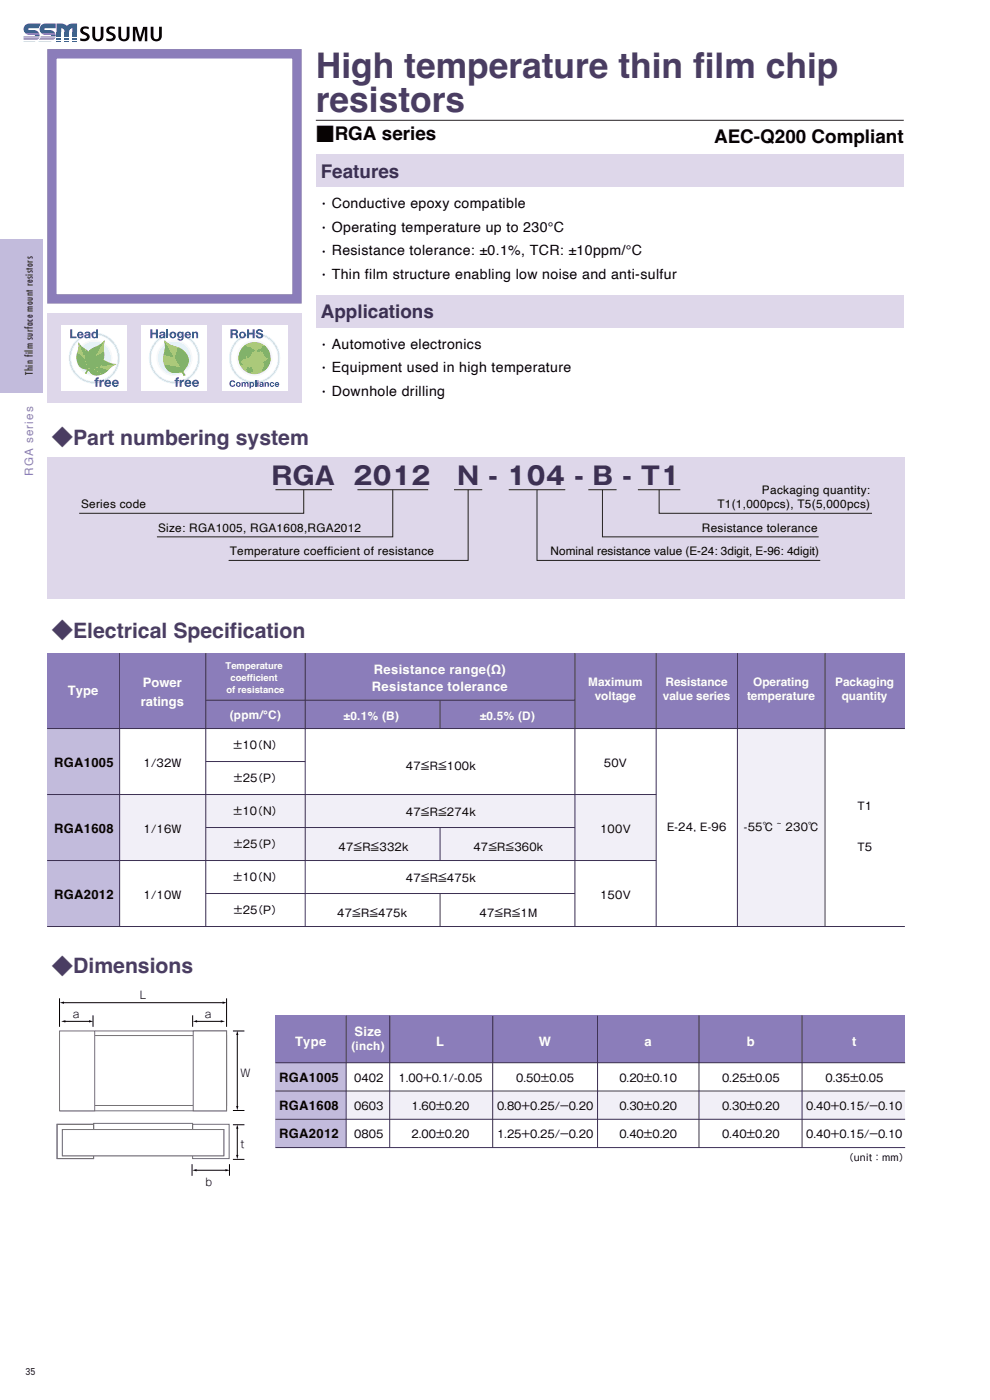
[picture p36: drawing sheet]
<svg xmlns="http://www.w3.org/2000/svg" width="210mm" height="297mm" viewBox="0 0 210 297" stroke-linecap="round" stroke-linejoin="round" font-family="sans-serif">
<defs><g id="words">
<g font-size="7.5" fill="#4a3d62">
<text x="67" y="16.7">High temperature thin film chip</text>
<text x="67" y="23.9">resistors</text>
</g>
<g font-size="5.3" fill="#3c3052">
<text x="57.7" y="102.8">RGA</text>
<text x="75" y="102.8">2012</text>
<text x="97.1" y="102.8">N - 104 - B - T1</text>
</g>
<g font-size="4.5" fill="#4a3d62">
<text x="11" y="94.4">◆Part numbering system</text>
<text x="11" y="135.3">◆Electrical Specification</text>
<text x="11" y="206.6">◆Dimensions</text>
</g>
<g font-size="4" fill="#080302">
<text x="67" y="29.9">■RGA series</text>
<text x="151.5" y="30.3">AEC-Q200 Compliant</text>
</g>
<g font-size="4" fill="#3c3052">
<text x="68" y="37.7">Features</text>
<text x="68" y="67.5">Applications</text>
</g>
<g font-size="3" fill="#080302">
<text x="67.2" y="44.4">・Conductive epoxy compatible</text>
<text x="67.2" y="49.4">・Operating temperature up to 230°C</text>
<text x="67.2" y="54.4">・Resistance tolerance: ±0.1%, TCR: ±10ppm/°C</text>
<text x="67.2" y="59.4">・Thin film structure enabling low noise and anti-sulfur</text>
<text x="67.2" y="74.2">・Automotive electronics</text>
<text x="67.2" y="79.2">・Equipment used in high temperature</text>
<text x="67.2" y="84.2">・Downhole drilling</text>
</g>
<g font-size="2.8" fill="#fff">
<text x="79.3" y="143">Resistance range(Ω)</text>
<text x="14.4" y="147.5">Type</text>
<text x="29.9" y="149.7">ratings</text>
<text x="30.3" y="145.7">Power</text>
<text x="78.9" y="146.5">Resistance tolerance</text>
<text x="62.6" y="221.8">Type</text>
<text x="75.2" y="219.8">Size</text>
<text x="92.5" y="221.8">L</text>
<text x="114.3" y="221.8">W</text>
<text x="136.7" y="221.8">a</text>
<text x="158.4" y="221.8">b</text>
<text x="180.8" y="221.8">t</text>
</g>
<g font-size="2.8" fill="#080302">
<text x="11.5" y="162.8">RGA1005</text>
<text x="11.5" y="176.8">RGA1608</text>
<text x="11.5" y="190.8">RGA2012</text>
<text x="59.2" y="229.5">RGA1005</text>
<text x="59.2" y="235.5">RGA1608</text>
<text x="59.2" y="241.5">RGA2012</text>
</g>
<text font-size="2.5" fill="#8c7ebb" x="7" y="100.9" transform="rotate(-90 7 100.9)">RGA series</text>
<g font-size="2.5" fill="#080302">
<text x="17.2" y="107.8">Series code</text>
<text x="152.2" y="107.8">T1(1,000pcs), T5(5,000pcs)</text>
<text x="161.6" y="104.8">Packaging quantity:</text>
<text x="33.5" y="112.8">Size: RGA1005, RGA1608,RGA2012</text>
<text x="148.9" y="112.8">Resistance tolerance</text>
<text x="48.7" y="117.8">Temperature coefficient of resistance</text>
<text x="116.8" y="117.8">Nominal resistance value (E-24: 3digit, E-96: 4digit)</text>
</g>
<g font-size="2.5" fill="#fff">
<text x="124.8" y="145.5">Maximum</text>
<text x="126.2" y="148.5">voltage</text>
<text x="140.6" y="148.5">value series</text>
<text x="141.2" y="145.5">Resistance</text>
<text x="158.5" y="148.5">temperature</text>
<text x="159.8" y="145.5">Operating</text>
<text x="177.2" y="145.5">Packaging</text>
<text x="178.5" y="148.5">quantity</text>
<text x="48.7" y="152.4">(ppm/°C)</text>
<text x="72.9" y="152.8">±0.1% (B)</text>
<text x="101.8" y="152.8">±0.5% (D)</text>
<text x="74.5" y="222.8">(inch)</text>
</g>
<g font-size="2.3" fill="#080302">
<text x="49.3" y="159">±10</text>
<text x="53.5" y="159">（N）</text>
<text x="30.4" y="162.8">1/32W</text>
<text x="49.4" y="166">±25</text>
<text x="53.5" y="166">（P）</text>
<text x="86.1" y="163.3">47≦R≦100k</text>
<text x="128.1" y="162.8">50V</text>
<text x="49.3" y="173">±10</text>
<text x="53.5" y="173">（N）</text>
<text x="86.1" y="173.2">47≦R≦274k</text>
<text x="181.9" y="171.8">T1</text>
<text x="30.4" y="176.8">1/16W</text>
<text x="49.4" y="180">±25</text>
<text x="53.5" y="180">（P）</text>
<text x="127.3" y="176.8">100V</text>
<text x="141.5" y="176.2">E-24, E-96</text>
<text x="157.8" y="176.2">-55℃ ̃ 230℃</text>
<text x="71.8" y="180.4">47≦R≦332k</text>
<text x="100.4" y="180.4">47≦R≦360k</text>
<text x="181.9" y="180.6">T5</text>
<text x="30.4" y="190.8">1/10W</text>
<text x="49.3" y="187">±10</text>
<text x="53.5" y="187">（N）</text>
<text x="86.1" y="187.2">47≦R≦475k</text>
<text x="127.3" y="190.8">150V</text>
<text x="49.4" y="194">±25</text>
<text x="53.5" y="194">（P）</text>
<text x="71.5" y="194.5">47≦R≦475k</text>
<text x="101.7" y="194.5">47≦R≦1M</text>
<text x="15.5" y="216">a</text>
<text x="29.7" y="211.9">L</text>
<text x="43.4" y="216">a</text>
<text x="51" y="228.4">W</text>
<text x="75.1" y="229.5">0402</text>
<text x="84.5" y="229.5">1.00+0.1/-0.05</text>
<text x="109.5" y="229.5">0.50±0.05</text>
<text x="131.4" y="229.5">0.20±0.10</text>
<text x="153.2" y="229.5">0.25±0.05</text>
<text x="175.1" y="229.5">0.35±0.05</text>
<text x="75.1" y="235.5">0603</text>
<text x="87.3" y="235.5">1.60±0.20</text>
<text x="105.4" y="235.5">0.80＋0.25/－0.20</text>
<text x="131.4" y="235.5">0.30±0.20</text>
<text x="153.2" y="235.5">0.30±0.20</text>
<text x="171" y="235.5">0.40＋0.15/－0.10</text>
<text x="51" y="243.5">t</text>
<text x="75.1" y="241.5">0805</text>
<text x="87.3" y="241.5">2.00±0.20</text>
<text x="105.4" y="241.5">1.25＋0.25/－0.20</text>
<text x="131.4" y="241.5">0.40±0.20</text>
<text x="153.2" y="241.5">0.40±0.20</text>
<text x="171" y="241.5">0.40＋0.15/－0.10</text>
<text x="43.6" y="251.6">b</text>
</g>
<g font-size="2.1" fill="#231f20">
<text x="7" y="79.6" transform="rotate(-90 7 79.6)">Thin film surface mount resistors</text>
<text x="5.4" y="291.7">35</text>
</g>
<g font-size="2" fill="#fff">
<text x="47.9" y="141.9">Temperature</text>
<text x="48" y="146.9">of resistance</text>
<text x="48.9" y="144.4">coefficient</text>
</g>
<text font-size="2" fill="#080302" x="179.1" y="246.3">（unit：mm）</text>
</g></defs>
<path d="M10 97h181.9v30h-181.9z" fill="#ded7ea"/>
<path d="M11 11.4h52v52h-52z" fill="#fff"/>
<path d="M11 11.4h52v52h-52z" fill="none" stroke="#8b7dba" stroke-width="2" stroke-linecap="butt"/>
<path d="M10 66.5h54v19h-54z" fill="#ded7ea"/>
<g fill="#f1eff7">
<path d="M25.4 168.6h113.8v14h-113.8z"/>
<path d="M156.4 154.6h18.6v42h-18.6z"/>
</g>
<path d="M10 154.6h15.3v42h-15.3z" fill="#c2bbdc"/>
<path d="M10 168.6h129.2M10 182.6h129.2M10 196.6h181.9" fill="none" stroke="#3c3052" stroke-width=".21"/>
<path d="M10 138.6h181.9v16h-181.9z" fill="#8b7dba"/>
<path d="M25.4 138.6v58M43.6 138.6v58M64.7 138.6v58M122 138.6v58M139.2 138.6v58M156.4 138.6v58M175 138.6v58M10 154.6h181.9M43.6 148.6h78.4M93.3 148.6v6" fill="none" stroke="#3c3052" stroke-width=".21"/>
<g fill="#ded7ea">
<path d="M67 32.7h124.7v7h-124.7z"/>
<path d="M67 62.6h124.7v7h-124.7z"/>
</g>
<path d="M58.4 225.5h133.6v6h-133.6z" fill="#fff"/>
<path d="M58.4 231.5h133.6v6h-133.6z" fill="#f1eff7"/>
<path d="M58.4 237.5h133.6v6h-133.6z" fill="#fff"/>
<path d="M58.4 215.4h133.6v10.1h-133.6z" fill="#8b7dba"/>
<path d="M58.4 225.5h15v18h-15z" fill="#c2bbdc"/>
<g fill="none" stroke="#3c3052" stroke-width=".21">
<path d="M43.6 175.6h78.4M43.6 161.6h21.1M93.3 175.6v7M43.6 189.6h78.4M93.3 189.6v7M73.4 215.4v28M82.7 215.4v28M104.5 215.5v28M126.8 215.4v28M148.3 215.4v28M170.1 215.4v28M58.4 225.4h133.6"/>
<path d="M58.4 231.5h133.6M58.4 237.5h133.6M58.4 243.5h133.6"/>
</g>
<path d="M58.4 103.9h12M64.4 103.9v5h-47.6M75.8 103.9h15M83.3 103.9v10h-50M96.3 103.9h6M99.3 103.9v15h-50.8M107.9 103.9h12M113.9 103.9v15h60.1M124.8 103.9h6M127.8 103.9v10h45.9M135.3 103.9h9M139.8 103.9v5h45.2" fill="none" stroke="#231f20" stroke-width=".21"/>
<path d="M12.8 219.7h35.3v14.8h-35.3zM12.8 218.7h35.3v17h-35.3z" fill="none" stroke="#737276" stroke-width=".21"/>
<path d="M12.6 218.6h7.5v17.1h-7.5z" fill="#fff"/>
<path d="M12.6 218.7h7.5v17h-7.5z" fill="none" stroke="#737276" stroke-width=".21"/>
<path d="M41 218.6h7.1v17h-7.1z" fill="#fff"/>
<path d="M41 218.7h7.1v17h-7.1zM13.2 239.6h34.3v5.6h-34.3zM40.9 238.5h7.7v7.3h-7.7z" fill="none" stroke="#737276" stroke-width=".21"/>
<path d="M12.7 212.7l.9-.2v.5z" fill="#030303"/>
<path d="M47.4 212.7h-34" fill="none" stroke="#030303" stroke-width=".21"/>
<path d="M47.2 212.5l.9 .2-.9 .3z" fill="#030303"/>
<path d="M12.6 211.8v6M48.1 211.8v6" fill="none" stroke="#030303" stroke-width=".21"/>
<path d="M50.1 234.6h.5l-.3 .9z" fill="#030303"/>
<path d="M50.3 219.4v15.4" fill="none" stroke="#030303" stroke-width=".21"/>
<path d="M50.3 218.7l.3 .9h-.5z" fill="#030303"/>
<path d="M49.4 218.7h2.4M49.4 235.6h2.4" fill="none" stroke="#030303" stroke-width=".21"/>
<path d="M50.1 245h.5l-.3 .9z" fill="#030303"/>
<path d="M50.3 239.3v5.9" fill="none" stroke="#030303" stroke-width=".21"/>
<path d="M50.3 238.6l.3 .9h-.5z" fill="#030303"/>
<path d="M49.4 238.6h2.4M49.4 246h2.4" fill="none" stroke="#030303" stroke-width=".21"/>
<path d="M40.9 216.7l.9-.3v.5z" fill="#030303"/>
<path d="M41.7 216.7h5.3" fill="none" stroke="#030303" stroke-width=".21"/>
<path d="M46.8 216.4l.9 .3-.9 .2z" fill="#030303"/>
<path d="M40.9 215.4v2.4" fill="none" stroke="#030303" stroke-width=".21"/>
<path d="M19.9 238.3h21v1.5h-21z" fill="none" stroke="#737276" stroke-width=".21"/>
<path d="M13 216.7l.9-.3v.5z" fill="#030303"/>
<path d="M13.7 216.7h5.3" fill="none" stroke="#030303" stroke-width=".21"/>
<path d="M18.9 216.4l.9 .3-.9 .2z" fill="#030303"/>
<path d="M19.7 215.4v2.4" fill="none" stroke="#030303" stroke-width=".21"/>
<path d="M12.1 238.5h7.8v7.3h-7.8z" fill="none" stroke="#737276" stroke-width=".21"/>
<path d="M13.2 239.6h34.3v5.6h-34.3z" fill="#fff"/>
<path d="M13.2 239.6h34.3v5.6h-34.3z" fill="none" stroke="#737276" stroke-width=".21"/>
<path d="M67 25.5h124.7" fill="none" stroke="#231f20" stroke-width=".21"/>
<g fill="#fff">
<path d="M13 69h14v14h-14z"/>
<path d="M30 69h14v14h-14z"/>
<path d="M47 69h14v14h-14z"/>
</g>
<circle cx="54" cy="76" r="5.2" fill="none" stroke="#e0f1f9" stroke-width=".5"/>
<circle cx="54" cy="76" r="5.2" fill="none" stroke="#c4e5f4" stroke-width=".21"/>
<circle cx="54" cy="76" r="3.6" fill="#e0f1f9"/>
<circle cx="54" cy="76" r="3.6" fill="none" stroke="#f0f8fc" stroke-width=".4"/>
<g fill="#1e569d">
<path d="M52.4 69.9h.4v.7h.8v-.7h.4v1.8h-.4v-.8h-.8v.8h-.4z"/>
<path d="M54.5 70l.3-.1a.75 .75 0 0 1 1 .5h-.4l-.4-.3-.3 .3 .2 .1a.79 .79 0 0 1 .9 .9 .85 .85 0 0 1-.9 .4 .85 .85 0 0 1-.6-.7h.4a.42 .42 0 0 0 .3 .4 .42 .42 0 0 0 .4-.3l-.3-.2a.61 .61 0 0 1-.7-.3 .61 .61 0 0 1 .1-.7z"/>
<path d="M48.8 80.9a.62 .62 0 0 1 1.1 .3h-.3l-.1-.2a.4 .4 0 0 0-.5 .4 .4 .4 0 0 0 .6 .3v-.2h.3a.67 .67 0 0 1-1 .5 .67 .67 0 0 1-.1-1.1z"/>
<path d="M51.2 81.1h.3v.1a.34 .34 0 0 1 .6 0l.3-.1 .3 .1v.8h-.2l-.1-.7h-.1h-.2v.7h-.3v-.7h-.1l-.2 .2v.5h-.3z"/>
<path d="M54.1 80.7h.3v1.3h-.3z"/>
<path d="M56.1 81.1h.3v.1l.5-.1 .1 .9h-.2v-.5l-.2-.2h-.2v.7h-.3z"/>
<path d="M57.4 81.1h.5l.3 .3-.4-.1a.28 .28 0 0 0-.3 .3 .28 .28 0 0 0 .3 .2l.4-.1a.5 .5 0 0 1-.8 .3 .5 .5 0 0 1 0-.9z"/>
<path d="M49.3 70.2v.5l.7-.1-.1-.4zM48.9 69.9h1a.52 .52 0 0 1 .6 .4 .52 .52 0 0 1-.3 .6l.2 .2 .1 .6h-.4l-.1-.6-.3-.1h-.4v.7h-.4z"/>
<path d="M51 71.1a.4 .4 0 0 0 .8 0 .4 .4 0 0 0-.8 0zM50.7 71.1a.72 .72 0 0 1 1.4 0 .72 .72 0 0 1-1.4 0z"/>
<path d="M50.3 81.6a.28 .28 0 0 0 .5 0 .28 .28 0 0 0-.5 0zM50 81.6a.55 .55 0 0 1 1.1 0 .55 .55 0 0 1-1.1 0z"/>
<path d="M53.1 81.6a.3 .3 0 0 0 .6 0 .3 .3 0 0 0-.6 0zM52.9 81.1h.3v.1a.45 .45 0 0 1 .6 .1 .45 .45 0 0 1 0 .6 .45 .45 0 0 1-.6 0v.5h-.3z"/>
<path d="M54.6 81.1h.2v.9h-.2zM54.6 80.7h.2v.2h-.2z"/>
<path d="M55.3 81.7l.1 .2 .2-.3zM55.1 81.2l.4-.1 .3 .1 .1 .8-.9-.1 .1-.3 .5-.2-.1-.2-.5 .2z"/>
<path d="M58.6 81.3l-.1 .2h.5l-.2-.2zM58.5 81.1h.5l.2 .5h-.7l.1 .2 .6-.1a.51 .51 0 0 1-.8 .2 .51 .51 0 0 1 .1-.8z"/>
</g>
<circle cx="54" cy="76" r="3.4" fill="#b5cd61"/>
<g fill="#70b446">
<path d="M52.5 77.9l.5 .2 .2-.2a.61 .61 0 0 1 .4 .8 .61 .61 0 0 1-.9 .3l-.3-.2-.1-.3z"/>
<path d="M51.7 73.4l.5-.3 .3 .5 .7 .1 .8 .5v.3a1.02 1.02 0 0 0-.8 .8l-.5 .6-.3-.1 .1-.4-.3 .1a.61 .61 0 0 1-.7 .8l-.5 .4 .1 .4 .5 .3h-.7a3.4 3.4 0 0 1 .8-4z"/>
<path d="M54.5 74.3a1.63 1.63 0 0 0 1.3-.9l.2-.1a2.36 2.36 0 0 1 1.2 2.6l.1 .1a2.09 2.09 0 0 1-.6 2.1l-.4 .4-.9 .1a1.72 1.72 0 0 0 .5-1.7l.1-.2 .8-.4a.58 .58 0 0 0-.6-.7 1.49 1.49 0 0 0-1-1.1l-.7 .1z"/>
<path d="M53.2 75.7l.2 .1-.2 .1z"/>
<path d="M52.8 76.1l.3-.2z"/>
</g>
<circle cx="37" cy="76" r="5.2" fill="none" stroke="#e0f1f9" stroke-width=".5"/>
<circle cx="37" cy="76" r="5.2" fill="none" stroke="#c4e5f4" stroke-width=".21"/>
<circle cx="37" cy="76" r="3.6" fill="#e0f1f9"/>
<circle cx="37" cy="76" r="3.6" fill="none" stroke="#f0f8fc" stroke-width=".4"/>
<path d="M34.9 72.2a5.8 5.8 0 0 0 2.7 1.4l-.6 2.4z" fill="#b5cd61"/>
<g fill="#88ba43">
<path d="M34.9 72.2l2.1 3.8-2.3-.7a5.7 5.7 0 0 0 .2-3.1z"/>
<path d="M37.6 73.6l1 .5 .6 .5-1.1 3.2-1.1-1.8z"/>
</g>
<path d="M34.8 77.3l3.3 .5 1.1 1.9h-.3l-.2-.5a.85 .85 0 0 0-1.1-.1 2.36 2.36 0 0 1-2.8-1.8z" fill="#70b446"/>
<path d="M34.7 75.3l2.3 .7 1.1 1.8-3.3-.5-.2-.9z" fill="#b5cd61"/>
<g fill="#70b446">
<path d="M38.9 78.8l.4 .7-.1 .2-.3-.6z"/>
<path d="M39.2 74.6a2.65 2.65 0 0 1-.2 4.1l-.1 .4-.8-1.3z"/>
</g>
<g fill="#1e569d">
<path d="M31.9 69.9h.4v.7h.8v-.7h.4v1.8h-.4v-.8h-.8v.8h-.4z"/>
<path d="M35.3 69.9h.4v1.8h-.4z"/>
<path d="M40.7 70.4h.4v.2l.3-.2h.4l.2 .2v1.1h-.4v-.9l-.2-.2-.3 .2v.9h-.4z"/>
<path d="M37.3 80.3l.7-.2v.2l-.3 .2 .2 .1v.3h-.2v1.1h-.4v-1.1h-.3v-.3h.3z"/>
<path d="M38.1 80.6h.4v.3l.3-.3h.2v.3l-.5 .3v.8h-.4z"/>
<path d="M34.2 71.2v.3h.2h.2l.1-.4zM33.9 70.5a.73 .73 0 0 1 1.1 .2l.1 1h-.4v-.1a.49 .49 0 0 1-.7 .2 .49 .49 0 0 1-.2-.6 .49 .49 0 0 1 .6-.3l.3-.1-.1-.2-.8 .2z"/>
<path d="M36.3 71.1a.4 .4 0 0 0 .8 0 .4 .4 0 0 0-.8 0zM35.9 71.1a.75 .75 0 0 1 1.5 0 .75 .75 0 0 1-1.5 0z"/>
<path d="M37.8 71a.4 .4 0 0 0 .8 0 .4 .4 0 0 0-.8 0zM37.7 70.6l.5-.3 .4 .3v-.2h.3v1.4a.7 .7 0 0 1-.6 .5 .7 .7 0 0 1-.7-.5h.4a.3 .3 0 0 0 .3 .2 .3 .3 0 0 0 .3-.3v-.2a.64 .64 0 0 1-1 0 .64 .64 0 0 1 .1-.9z"/>
<path d="M39.7 70.7l-.2 .2h.6l-.1-.2zM39.4 70.6a.68 .68 0 0 1 .8-.2 .68 .68 0 0 1 .3 .8h-1l.1 .2a.34 .34 0 0 0 .6-.1h.3a.71 .71 0 0 1-1.1 .4 .71 .71 0 0 1 0-1.1z"/>
<path d="M39.7 80.9l-.2 .3h.7l-.2-.3zM39.3 80.8a.73 .73 0 0 1 .9-.2 .73 .73 0 0 1 .4 .8h-1.1l.1 .2a.37 .37 0 0 0 .6 0h.4a.76 .76 0 0 1-1.2 .4 .76 .76 0 0 1-.1-1.2z"/>
<path d="M41.3 80.9l-.1 .3h.6l-.2-.3zM41 80.8a.73 .73 0 0 1 .8-.2 .73 .73 0 0 1 .4 .8h-1v.2a.37 .37 0 0 0 .6 0h.4a.76 .76 0 0 1-1.2 .4 .76 .76 0 0 1 0-1.2z"/>
</g>
<circle cx="20" cy="76" r="5.2" fill="none" stroke="#e0f1f9" stroke-width=".5"/>
<circle cx="20" cy="76" r="5.2" fill="none" stroke="#c4e5f4" stroke-width=".21"/>
<circle cx="20" cy="76" r="3.6" fill="#e0f1f9"/>
<circle cx="20" cy="76" r="3.6" fill="none" stroke="#f0f8fc" stroke-width=".4"/>
<g fill="#1e569d">
<path d="M14.9 69.9h.4v1.5h.9v.3h-1.3z"/>
<path d="M20.3 80.3l.7-.2v.2l-.3 .2 .2 .1v.3h-.2v1.1h-.4v-1.1h-.3v-.3h.3z"/>
<path d="M21.1 80.6h.4v.3l.3-.3h.2v.3l-.5 .3v.8h-.4z"/>
<path d="M16.9 70.7l-.2 .2h.6l-.1-.2zM16.6 70.6a.68 .68 0 0 1 .8-.2 .68 .68 0 0 1 .3 .8h-1l.1 .2a.34 .34 0 0 0 .6-.1h.3a.71 .71 0 0 1-1.1 .4 .71 .71 0 0 1 0-1.1z"/>
<path d="M18.3 71.2v.3h.2h.2l.1-.4zM18 70.5a.73 .73 0 0 1 1.2 .2v1h-.4v-.1a.49 .49 0 0 1-.6 .2 .49 .49 0 0 1-.3-.6 .49 .49 0 0 1 .7-.3l.2-.1-.1-.2-.8 .2z"/>
<path d="M19.7 71a.4 .4 0 0 0 .8 0 .4 .4 0 0 0-.8 0zM19.5 70.6l.5-.3 .4 .3v-.7h.4v1.8h-.4v-.1a.67 .67 0 0 1-.9-.1 .67 .67 0 0 1 0-.9z"/>
<path d="M22.7 80.9l-.2 .3h.7l-.2-.3zM22.3 80.8a.73 .73 0 0 1 .9-.2 .73 .73 0 0 1 .4 .8h-1.1l.1 .2a.37 .37 0 0 0 .6 0h.4a.76 .76 0 0 1-1.2 .4 .76 .76 0 0 1-.1-1.2z"/>
<path d="M24.3 80.9l-.1 .3h.6l-.2-.3zM24 80.8a.73 .73 0 0 1 .8-.2 .73 .73 0 0 1 .4 .8h-1v.2a.37 .37 0 0 0 .6 0h.4a.76 .76 0 0 1-1.2 .4 .76 .76 0 0 1 0-1.2z"/>
</g>
<g fill="#70b446">
<path d="M20.3 75.5l1.8-1v1.1l-.1 .8-3.3 1.8z"/>
<path d="M18.8 78.2l3.2-1.8 .6 .3-1.4 1.1z"/>
</g>
<path d="M22.2 72.2l-.2 1.2 .1 1.1-1.8 1z" fill="#b5cd61"/>
<path d="M20.3 73.5l1-.5 .9-.8-1.9 3.3z" fill="#88ba43"/>
<path d="M21.2 77.9l3.5-.6-1 .5-.7 .7z" fill="#b5cd61"/>
<path d="M21.2 77.8l1.4-1.1 1 .4 1 .2z" fill="#88ba43"/>
<g fill="#70b446">
<path d="M18.7 78.2v.1z"/>
<path d="M18.7 74.5l.6-.5 1-.5v2l-1.6 2.7z"/>
<path d="M18.7 78.3l.9-.2 2 1.3a2.18 2.18 0 0 1-2.8-.8l-.5 .7h-.2z"/>
<path d="M16.3 76.3l2.1 1.2 .3 .8-.6 1v-.2l.3-.6a2.21 2.21 0 0 1-2.1-2.1z"/>
<path d="M18.2 74.1l.5 .4v3.7l-.8-2.3z"/>
</g>
<g fill="#88ba43">
<path d="M19.6 78.1l1.6-.3 1.8 .7-.7 .6-.7 .3z"/>
<path d="M16.6 72.6l.7 .9 .9 .6-.3 1.8z"/>
<path d="M16.4 74.7l1.5 1.2 .5 1.6-2.1-1.2-.1-.7z"/>
</g>
<path d="M16.6 72.6l1.3 3.4-1.5-1.3 .2-1z" fill="#b5cd61"/>
<path d="M40.8 248.3l.9-.3v.5z" fill="#030303"/>
<path d="M41.5 248.3h6.5" fill="none" stroke="#030303" stroke-width=".21"/>
<path d="M47.8 248l.9 .3-.9 .2z" fill="#030303"/>
<path d="M40.7 247v2.4M48.7 247v2.4" fill="none" stroke="#030303" stroke-width=".21"/>
<g fill="#030303">
<path d="M17.2 5.9l.6-.3 1 .1v.5l-.4-.1a.46 .46 0 0 0-.6 0 .46 .46 0 0 0-.1 .5l.3 .2a.96 .96 0 0 1 .9 .7 .96 .96 0 0 1-.3 1.1l-.7 .1-.9-.1v-.5l.6 .1a.53 .53 0 0 0 .6 0 .53 .53 0 0 0 .1-.6l-.2-.1a.98 .98 0 0 1-1-.6 .98 .98 0 0 1 .1-1z"/>
<path d="M19.6 5.7h.6v2.1a.57 .57 0 0 0 .6 .5 .57 .57 0 0 0 .5-.5l.1-2.1h.5v1.9a1.18 1.18 0 0 1-1.1 1.2 1.18 1.18 0 0 1-1.2-1.2z"/>
<path d="M28.2 5.7h.9l.6 2.3 .7-2.3h.8v3h-.5v-2.5l-.7 2.5h-.5l-.8-2.5v2.5h-.5z"/>
<path d="M22.8 5.9l.5-.3 1 .1v.5l-.4-.1a.46 .46 0 0 0-.6 0 .46 .46 0 0 0-.1 .5l.3 .2a.96 .96 0 0 1 1 .7 .96 .96 0 0 1-.4 1.1l-.7 .1-.9-.1v-.5l.6 .1a.53 .53 0 0 0 .6 0 .53 .53 0 0 0 .2-.6l-.3-.1a.98 .98 0 0 1-.9-.6 .98 .98 0 0 1 .1-1z"/>
<path d="M25.1 5.7h.6v2.1a.57 .57 0 0 0 .6 .5 .57 .57 0 0 0 .6-.5v-2.1h.6v1.9a1.18 1.18 0 0 1-1.2 1.2 1.18 1.18 0 0 1-1.2-1.2z"/>
<path d="M32 5.7h.6v2.1a.57 .57 0 0 0 .5 .5 .57 .57 0 0 0 .6-.5v-2.1h.6v1.9a1.18 1.18 0 0 1-1.2 1.2 1.18 1.18 0 0 1-1.1-1.2z"/>
</g>
<g fill="#215fa0">
<path d="M13.7 8.1h1v.1h-1z"/>
<path d="M13.7 7.1h1v.3h-1z"/>
<path d="M13.7 7.8h1v.1h-1z"/>
<path d="M12 6.8h1v.3h-1z"/>
<path d="M7.4 7.4h1v.2h-1z"/>
<path d="M5.5 7.1h2.8l.1 .3h-2.2z"/>
<path d="M13.7 6.8h1v.3h-1z"/>
<path d="M12 8.1h1v.1h-1z"/>
<path d="M8.6 6.8h2.9l.2 .3h-2.9z"/>
<path d="M12 7.4h1v.2h-1z"/>
<path d="M12 7.8h1v.1h-1z"/>
<path d="M5.2 6.8h2.9l.2 .3h-2.9z"/>
<path d="M12 5a2.47 2.47 0 0 1 2.2 .5l.8-.5h1.3v1.8h-.9v-.8a.7 .7 0 0 0-.7 .8h-1v-.1a.69 .69 0 0 0-.7-.7v.8h-1z"/>
<path d="M10.8 7.4h1v.2h-1z"/>
<path d="M8.6 7.8h3.2l-.1 .1h-3.1z"/>
<path d="M12 7.1h1v.3h-1z"/>
<path d="M8.5 8.1h3.2l-.1 .1h-3.2z"/>
<path d="M8.9 7.1h2.8l.1 .3h-2.2z"/>
<path d="M13.7 7.4h1v.2h-1z"/>
<path d="M8.9 5.2l.7-.2h2.2v1h-2.2l-.2 .2 .2 .2a2.18 2.18 0 0 1 1.7 .2l.2 .2h-2.9l-.2-.4a1.18 1.18 0 0 1 .5-1.2z"/>
<path d="M5.5 5.2l.7-.2h2.5l-.5 1h-2l-.2 .2 .2 .2a2.18 2.18 0 0 1 1.7 .2l.2 .2h-2.9l-.2-.4a1.18 1.18 0 0 1 .5-1.2z"/>
<path d="M15.4 7.1h.9v.3h-.9z"/>
<path d="M15.4 6.8h.9v.3h-.9z"/>
<path d="M5 8.7h2.6z"/>
<path d="M8.2 8.7h2.8z"/>
<path d="M15.4 8.7h.9z"/>
<path d="M5 7.8h3.4l-.1 .1h-3.3z"/>
<path d="M12 8.7h1z"/>
<path d="M13.7 8.7h1z"/>
<path d="M8.3 8.4h3.2l-3.2 .1z"/>
<path d="M5 8.4h3.1z"/>
<path d="M15.4 7.4h.9v.2h-.9z"/>
<path d="M12 8.4l1 .1z"/>
<path d="M5 8.1h3.3l-.1 .1h-3.2z"/>
<path d="M15.4 8.1h.9v.1h-.9z"/>
<path d="M13.7 8.4l1 .1z"/>
<path d="M15.4 7.8h.9v.1h-.9z"/>
<path d="M15.4 8.4l.9 .1z"/>
</g>
<path d="M-.1 50.7h9.1v32.5h-9.1z" fill="#c2bbdc"/>
<use href="#words"/>
</svg>
